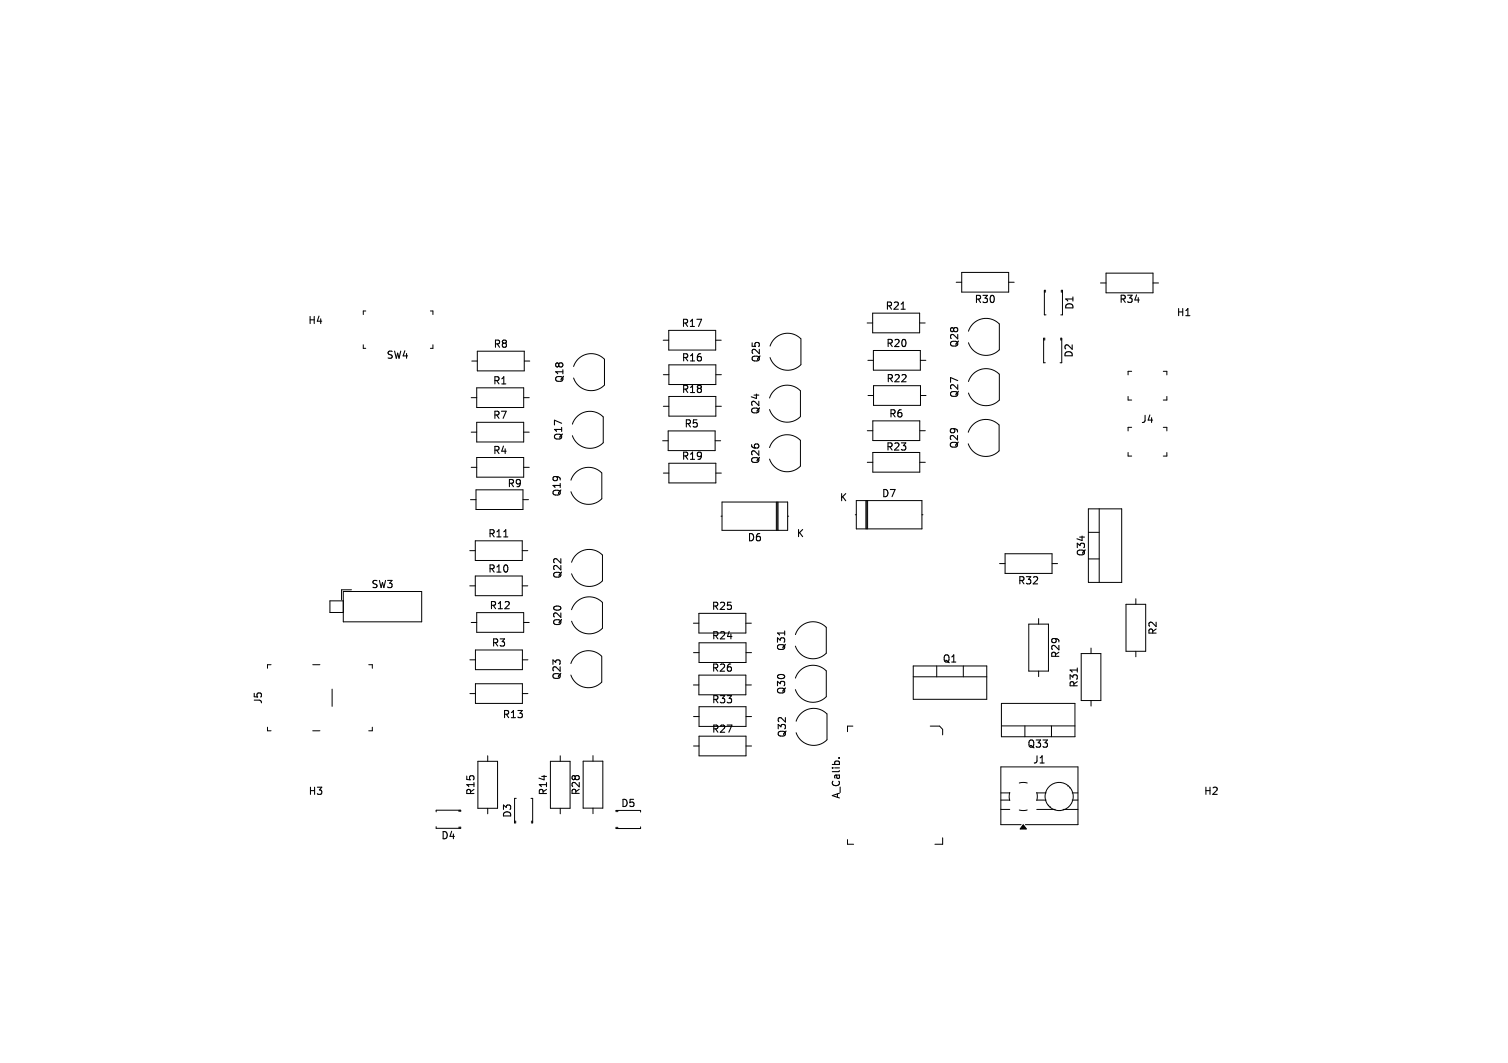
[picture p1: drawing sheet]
<svg xmlns="http://www.w3.org/2000/svg" width="210mm" height="148mm" viewBox="0 0 210 148" stroke-linecap="round" stroke-linejoin="round" font-family="sans-serif">
<defs><g id="words">
<g font-size="1.4">
<text x="42.8" y="45.3">H4</text>
<text x="94.8" y="45.7">R17</text>
<text x="123.2" y="43.3">R21</text>
<text x="135.6" y="42.4">R30</text>
<text x="149.7" y="43.2" transform="rotate(-90 149.7 43.2)">D1</text>
<text x="155.8" y="42.4">R34</text>
<text x="163.8" y="44.2">H1</text>
<text x="53.7" y="50.2">SW4</text>
<text x="68.6" y="53.7">R1</text>
<text x="68.6" y="48.6">R8</text>
<text x="78.7" y="53.4" transform="rotate(-90 78.7 53.4)">Q18</text>
<text x="94.8" y="50.5">R16</text>
<text x="106" y="50.6" transform="rotate(-90 106 50.6)">Q25</text>
<text x="123.3" y="48.5">R20</text>
<text x="123.3" y="53.4">R22</text>
<text x="133.6" y="48.5" transform="rotate(-90 133.6 48.5)">Q28</text>
<text x="149.6" y="49.9" transform="rotate(-90 149.6 49.9)">D2</text>
<text x="68.6" y="58.5">R7</text>
<text x="94.8" y="54.9">R18</text>
<text x="95.2" y="59.7">R5</text>
<text x="105.9" y="57.8" transform="rotate(-90 105.9 57.8)">Q24</text>
<text x="123.7" y="58.3">R6</text>
<text x="133.6" y="55.5" transform="rotate(-90 133.6 55.5)">Q27</text>
<text x="158.8" y="59.1">J4</text>
<text x="68.6" y="63.4">R4</text>
<text x="78.5" y="61.4" transform="rotate(-90 78.5 61.4)">Q17</text>
<text x="94.8" y="64.2">R19</text>
<text x="105.9" y="64.7" transform="rotate(-90 105.9 64.7)">Q26</text>
<text x="123.3" y="62.9">R23</text>
<text x="133.6" y="62.6" transform="rotate(-90 133.6 62.6)">Q29</text>
<text x="70.6" y="68">R9</text>
<text x="78.3" y="69.2" transform="rotate(-90 78.3 69.2)">Q19</text>
<text x="116.8" y="70">K</text>
<text x="122.7" y="69.4">D7</text>
<text x="67.9" y="75">R11</text>
<text x="104" y="75.6">D6</text>
<text x="110.8" y="75">K</text>
<text x="151.3" y="77.6" transform="rotate(-90 151.3 77.6)">Q34</text>
<text x="51.6" y="82.1">SW3</text>
<text x="67.9" y="79.9">R10</text>
<text x="78.4" y="80.7" transform="rotate(-90 78.4 80.7)">Q22</text>
<text x="141.7" y="81.6">R32</text>
<text x="68.1" y="85">R12</text>
<text x="78.4" y="87.3" transform="rotate(-90 78.4 87.3)">Q20</text>
<text x="99" y="85.1">R25</text>
<text x="99" y="89.2">R24</text>
<text x="161.3" y="88.5" transform="rotate(-90 161.3 88.5)">R2</text>
<text x="68.4" y="90.2">R3</text>
<text x="78.3" y="94.8" transform="rotate(-90 78.3 94.8)">Q23</text>
<text x="99" y="93.7">R26</text>
<text x="109.5" y="90.7" transform="rotate(-90 109.5 90.7)">Q31</text>
<text x="131.2" y="92.5">Q1</text>
<text x="147.7" y="91.7" transform="rotate(-90 147.7 91.7)">R29</text>
<text x="150.3" y="95.8" transform="rotate(-90 150.3 95.8)">R31</text>
<text x="36.7" y="98.1" transform="rotate(-90 36.7 98.1)">J5</text>
<text x="69.9" y="100.2">R13</text>
<text x="99" y="98.1">R33</text>
<text x="109.5" y="96.8" transform="rotate(-90 109.5 96.8)">Q30</text>
<text x="99" y="102.2">R27</text>
<text x="109.6" y="102.8" transform="rotate(-90 109.6 102.8)">Q32</text>
<text x="143" y="104.3">Q33</text>
<text x="143.8" y="106.5">J1</text>
<text x="42.9" y="110.9">H3</text>
<text x="66.3" y="110.8" transform="rotate(-90 66.3 110.8)">R15</text>
<text x="71.4" y="114" transform="rotate(-90 71.4 114)">D3</text>
<text x="76.4" y="110.8" transform="rotate(-90 76.4 110.8)">R14</text>
<text x="80.9" y="110.8" transform="rotate(-90 80.9 110.8)">R28</text>
<text x="86.4" y="112.6">D5</text>
<text x="117.2" y="111.3" transform="rotate(-90 117.2 111.3)">A_Calib.</text>
<text x="167.6" y="110.9">H2</text>
<text x="61.3" y="117.1">D4</text>
</g>
</g></defs>
<path d="M125.5 43.1h.6M70.2 74.8h.5M109.3 87.9v.5M150 93v.6M116.8 105.5h.1" fill="none" stroke="#000" stroke-width=".15"/>
<g fill="none" stroke="#000" stroke-width=".14">
<path d="M133.2 39.3h.7M133.9 37.9h6.6v2.8h-6.6zM140.5 39.3h.7M153.3 39.4h.7M154 38h6.6v2.8h-6.6zM160.6 39.4h.7M50.6 48v.5h.3M50.9 43.3h-.3v.5M59.9 43.3h.4v.5M60.3 48v.5h-.4M65.6 55.4h.8M65.7 50.3h.8"/>
<path d="M66.4 54h6.5v2.7h-6.5zM66.4 58.8h6.5v2.7h-6.5zM66.5 48.9h6.5v2.7h-6.5zM72.9 55.4h.8M73 50.3h.8M84 58a2.57 2.57 0 0 0-4.3 1.1M84 58v3.6M84.2 50a2.57 2.57 0 0 0-4.3 1M84.2 50v3.6a2.58 2.58 0 0 1-4.3-1M92.4 47.4h.7M92.4 52.2h.7M92.4 56.6h.7"/>
<path d="M93.1 46h6.6v2.7h-6.6zM93.1 50.8h6.6v2.7h-6.6zM93.1 55.2h6.6v2.7h-6.6zM99.7 47.4h.7M99.7 52.2h.8M99.7 56.6h.8M107.2 57a2.58 2.58 0 0 0 4.3 1M107.2 49.8a2.58 2.58 0 0 0 4.3 1M111.4 54.4a2.57 2.57 0 0 0-4.2 1M111.5 54.4v3.6M111.5 47.2a2.57 2.57 0 0 0-4.3 1M111.5 47.2v3.6"/>
<path d="M120.8 45h.7M120.8 60h.8M120.9 50.2h.7M120.9 55.1h.7M121.5 43.6h6.6v2.7h-6.6zM121.6 58.6h6.5v2.7h-6.5zM121.6 48.8h6.6v2.7h-6.6zM121.6 53.7h6.6v2.7h-6.6zM128.1 45h.7M128.1 60h.8M128.2 50.2h.7M128.2 55.1h.8"/>
<path d="M134.9 46.1a2.57 2.57 0 0 1 4.2-1l.1 3.6a2.58 2.58 0 0 1-4.3-1M134.9 53.1a2.57 2.57 0 0 1 4.2-1l.1 3.6a2.58 2.58 0 0 1-4.3-1M139.1 59.2a2.57 2.57 0 0 0-4.3 1M139.1 59.2v3.6a2.58 2.58 0 0 1-4.3-1M145.3 47.2h.2M145.3 47.3h.2M145.4 40.7h.2M145.4 40.5h.2M145.5 47.1h-.2v3.4h.3M145.6 40.4h-.2v3.4h.3M147.7 47.1h.2v3.4h-.3M147.7 47.2h.2"/>
<path d="M147.7 47.3h.2M147.8 40.7h.2M147.8 40.4h.2v3.4h-.3M147.8 40.5h.2M157.1 55.2v.5h.5M157.6 51.7h-.5v.5M157.6 59.5h-.5v.5M162 51.7h.5v.5M162 59.5h.5v.5M162.5 55.2v.5h-.5M65.4 76.7h.8M65.5 69.6h.8"/>
<path d="M65.6 65.1h.8M65.6 60.2h.8M66.2 75.3h6.5v2.7h-6.5zM66.3 68.2h6.5v2.7h-6.5zM66.4 63.7h6.5v2.7h-6.5zM72.7 76.7h.8M72.8 69.6h.8M72.9 65.1h.8M72.9 60.2h.8M79.5 66.9a2.57 2.57 0 0 1 4.3-1.1v3.6a2.58 2.58 0 0 1-4.3-.9M79.7 60.7a2.58 2.58 0 0 0 4.3 1M83.9 77.3a2.57 2.57 0 0 0-4.3 1"/>
<path d="M83.9 77.3v3.6a2.58 2.58 0 0 1-4.3-1M92.3 61.4h.8M92.4 65.9h.7M93.1 60h6.5v2.7h-6.5zM93.1 64.5h6.6v2.7h-6.6zM99.6 61.4h.8M99.7 65.9h.8M100.4 71.9h.1M100.5 69.9h9.2v3.9h-9.2zM107.2 63.9a2.58 2.58 0 0 0 4.3 1M108.1 69.9v3.9M108.2 69.9v3.9"/>
<path d="M108.4 69.9v3.9M109.7 71.9h.1M111.4 61.3a2.57 2.57 0 0 0-4.2 1M111.5 61.3v3.6M119.1 71.7h.2M119.3 69.7h9.1v3.9h-9.1zM120.6 69.7v3.9M120.7 69.7v3.9M120.8 64.4h.8M120.8 69.7v3.9M121.6 63h6.5v2.7h-6.5zM128.1 64.4h.8"/>
<path d="M128.4 71.7h.1M139.2 78.5h.8M140 77.1h6.5v2.7h-6.5zM146.5 78.5h.8M151.6 70.9h4.6v10.2h-4.6zM151.6 74.1h1.5M151.6 77.8h1.5M153.1 70.9v10.2M157.1 63v.5h.5M162.5 63v.5h-.5M37.8 92.6h-.6v.5M43.6 92.6h.9"/>
<path d="M46.3 96v2.4M47.8 83.7h-1.9v1.6h1.9M47.8 82.4h10.9v4.2h-10.9zM48.9 82.1h-1.3v1.4M51.3 92.6h.6v.5M65.4 81.6h.8M65.4 91.9h.8M65.4 96.6h.8M65.6 86.7h.8M66.2 80.2h6.5v2.7h-6.5zM66.2 95.2h6.5v2.7h-6.5zM66.2 90.5h6.5v2.7h-6.5z"/>
<path d="M66.4 85.3h6.5v2.7h-6.5zM72.7 81.6h.8M72.7 91.9h.8M72.7 96.6h.8M72.9 86.7h.8M79.6 86.5a2.58 2.58 0 0 0 4.3 1M83.8 91.4a2.57 2.57 0 0 0-4.3 1M83.8 91.4v3.6a2.58 2.58 0 0 1-4.3-1M83.9 83.9a2.57 2.57 0 0 0-4.3 1M83.9 83.9v3.6M96.6 86.8h.7M96.6 95.4h.7"/>
<path d="M96.6 99.8h.8M96.6 90.9h.8M97.3 85.4h6.6v2.7h-6.6zM97.3 94h6.6v2.7h-6.6zM97.4 89.5h6.5v2.7h-6.5zM97.4 98.4h6.5v2.7h-6.5zM103.9 86.8h.7M103.9 95.4h.7M103.9 99.8h.8M103.9 90.9h.8M115 93.4a2.57 2.57 0 0 0-4.2 1M115 87.3a2.57 2.57 0 0 0-4.2 1.1"/>
<path d="M115.1 93.4v3.6a2.58 2.58 0 0 1-4.3-1M115.1 87.3v3.7a2.58 2.58 0 0 1-4.3-1M115.1 99.4a2.57 2.57 0 0 0-4.2 1M115.2 99.4v3.6M127.2 92.7h10.2v4.7h-10.2zM127.2 94.2h10.2M130.5 92.7v1.5M134.2 92.7v1.5M139.5 97.9h10.2v4.7h-10.2zM143.3 86.9h2.7v6.5h-2.7zM144.6 86.1v.8M144.6 93.4v.8"/>
<path d="M150.6 91h2.7v6.5h-2.7zM151.9 90.2v.8M151.9 97.5v.8M156.8 84.1h2.7v6.6h-2.7zM158.2 83.4v.7M158.2 90.7v.8M37.2 101.3v.5h.6M43.6 101.8h.9M51.9 101.3v.5h-.6M60.7 115.1v.2h3.5v-.1M63.9 112.8v.2M63.9 115.2v.1"/>
<path d="M64 112.8v.2M64 115.2v.1M64.2 113v-.2h-3.5v.2M66.5 106h2.8v6.5h-2.8zM67.9 105.2v.8M67.9 112.5v.8M71.7 114.5h.1M71.9 111.2h-.2v3.4h.1M73.9 111.2h.3v3.4h-.2M74 114.5h.2M74 114.3h.2M76.7 106h2.7v6.5h-2.7z"/>
<path d="M78 105.2v.8M78 112.5v.8M81.2 106h2.7v6.5h-2.7zM82.6 105.2v.8M82.6 112.5v.8M85.8 113v-.2h3.4v.3M85.9 112.8v.2M85.9 115.2v.2M86 115.2v.2M89.2 115.1v.3h-3.4v-.2M96.6 103.9h.8M97.4 102.5h6.5v2.7h-6.5z"/>
<path d="M103.9 103.9h.8M110.9 102a2.58 2.58 0 0 0 4.3 1M118 116.9v.7h.9M118.8 101.1h-.8v.8M129.5 101.1h1.3l.5 .5v.7M131.3 116.7v.9h-1.1M139.4 110.4h1.2M139.4 111.4h1.2M139.4 112.7h1.2M139.5 101.1h10.2M140.6 110.3l-.1 .6 .1 .6M141.9 112.8l.6 .1 .6-.1"/>
<path d="M141.9 109l.6-.1 .6 .1M142.2 114.8h-2.8v-8h10.7v8h-7.3M142.7 101.1v1.5M144.4 110.3l.1 .6-.1 .6M144.4 110.4h1.3M144.4 111.4h1.3M144.4 112.7h2.6M146.1 112.1h-.1M146.3 112.3v.1M146.4 101.1v1.5M148 112.7h2.1M148.7 109.4v.1"/>
<path d="M149 109.7h-.1M149.3 110.4h.8M149.3 111.4h.8"/>
<circle cx="147.5" cy="110.9" r="1.96"/>
</g>
<path d="M142.5 114.8l.4 .6h-.8z" fill="#000" stroke="#000" stroke-width=".14"/>
<use href="#words"/>
</svg>
